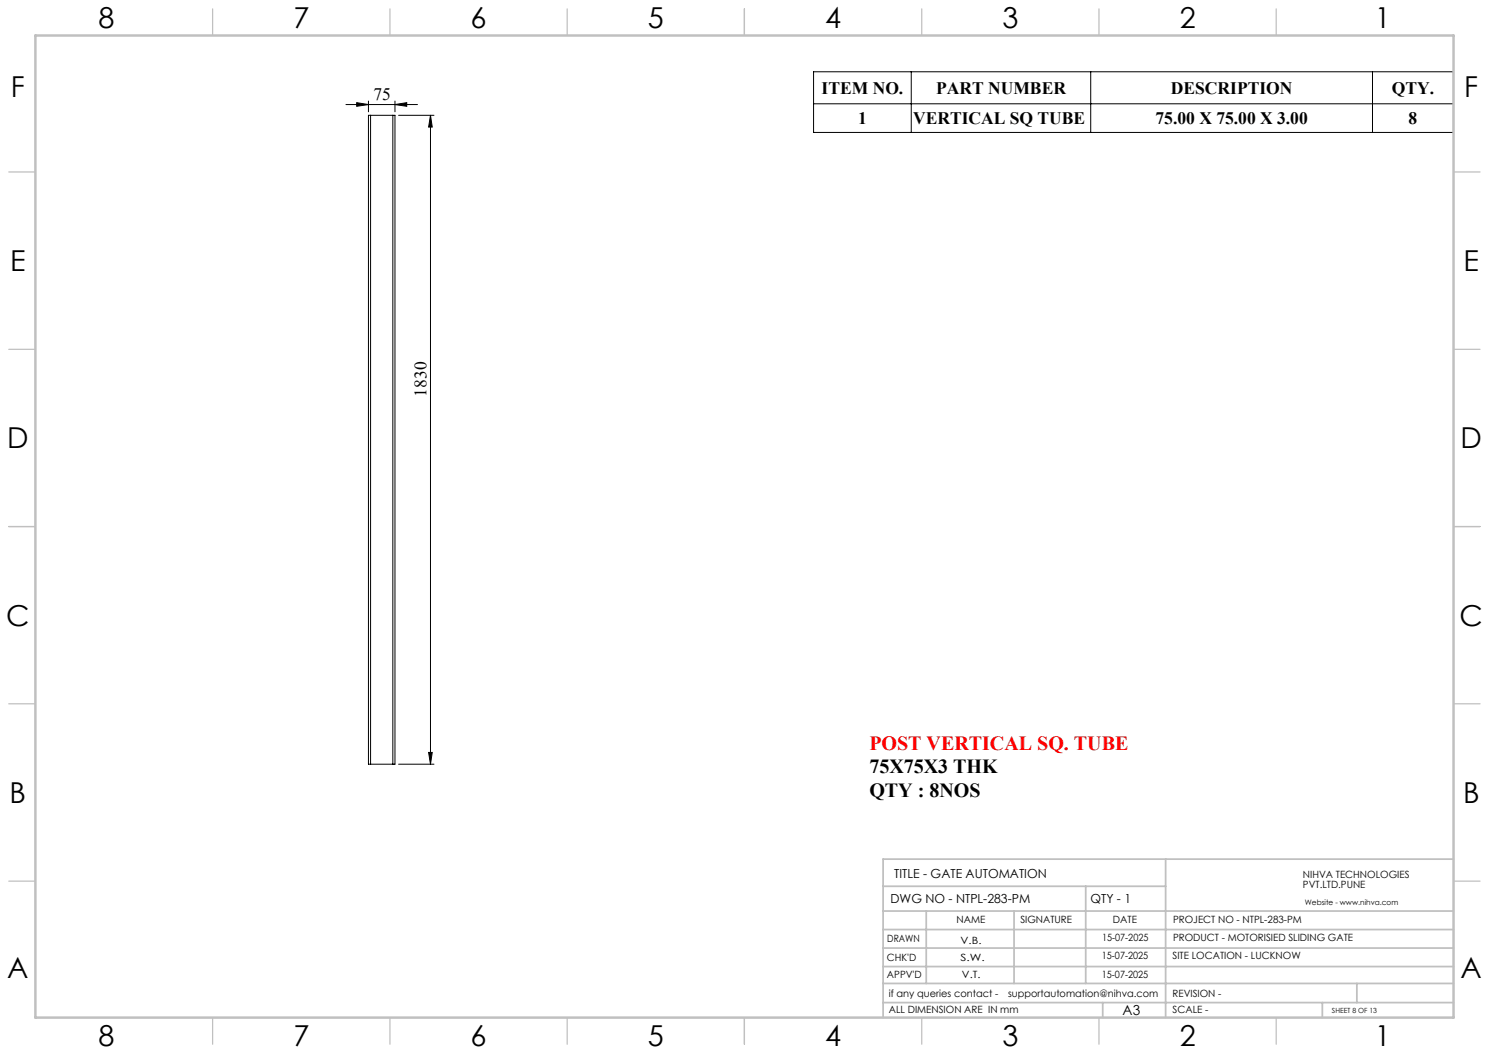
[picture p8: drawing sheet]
<svg xmlns="http://www.w3.org/2000/svg" width="420mm" height="297mm" viewBox="0 0 420 297" stroke-linecap="round" stroke-linejoin="round" font-family="sans-serif">
<defs><g id="words">
<g font-size="8.1">
<text x="27.8" y="8">8</text>
<text x="82.8" y="8">7</text>
<text x="132.8" y="8">6</text>
<text x="182.8" y="8">5</text>
<text x="232.8" y="8">4</text>
<text x="282.8" y="8">3</text>
<text x="332.8" y="8">2</text>
<text x="387.8" y="8">1</text>
<text x="3" y="27.2">F</text>
<text x="413" y="27.2">F</text>
<text x="2.8" y="76.5">E</text>
<text x="412.8" y="76.5">E</text>
<text x="2" y="126.5">D</text>
<text x="412" y="126.5">D</text>
<text x="1.7" y="176.5">C</text>
<text x="411.7" y="176.5">C</text>
<text x="2.7" y="226.5">B</text>
<text x="412.7" y="226.5">B</text>
<text x="2" y="275.7">A</text>
<text x="412" y="275.7">A</text>
<text x="27.8" y="295">8</text>
<text x="82.8" y="295">7</text>
<text x="132.8" y="295">6</text>
<text x="182.8" y="295">5</text>
<text x="232.8" y="295">4</text>
<text x="282.8" y="295">3</text>
<text x="332.8" y="295">2</text>
<text x="387.8" y="295">1</text>
</g>
<text font-size="5.6" fill="#f00" x="245.2" y="211.5">POST VERTICAL SQ. TUBE</text>
<g font-size="5.6">
<text x="245.2" y="218.1">75X75X3 THK</text>
<text x="245.2" y="224.8">QTY : 8NOS</text>
</g>
<g font-size="4.9">
<text x="105.4" y="28.3">75</text>
<text x="231.8" y="26.5">ITEM NO.</text>
<text x="264.1" y="26.5">PART NUMBER</text>
<text x="330.3" y="26.5">DESCRIPTION</text>
<text x="392.6" y="26.5">QTY.</text>
<text x="242" y="35.1">1</text>
<text x="257.6" y="35.1">VERTICAL SQ TUBE</text>
<text x="325.9" y="35.1">75.00 X 75.00 X 3.00</text>
<text x="397.3" y="35.1">8</text>
<text x="120.3" y="111.9" transform="rotate(-90 120.3 111.9)">1830</text>
</g>
<text font-size="3.9" x="316.7" y="286.4">A3</text>
<g font-size="3.5">
<text x="252.2" y="247.7">TITLE - GATE AUTOMATION</text>
<text x="251.2" y="254.8">DWG NO - NTPL-283-PM</text>
<text x="307.6" y="254.8">QTY - 1</text>
</g>
<g font-size="2.8">
<text x="367.5" y="247.7">NIHVA TECHNOLOGIES</text>
<text x="367.5" y="250.5">PVT.LTD.PUNE</text>
<text x="269.8" y="260.4">NAME</text>
<text x="287.8" y="260.4">SIGNATURE</text>
<text x="313.9" y="260.5">DATE</text>
<text x="330.9" y="260.5">PROJECT NO - NTPL-283-PM</text>
<text x="250.3" y="265.7">DRAWN</text>
<text x="270.9" y="266.1">V.B.</text>
<text x="310.9" y="265.5">15-07-2025</text>
<text x="330.9" y="265.5">PRODUCT - MOTORISIED SLIDING GATE</text>
<text x="250.2" y="271.1">CHK'D</text>
<text x="250.2" y="275.8">APPV'D</text>
<text x="270.9" y="271.1">S.W.</text>
<text x="271.3" y="275.8">V.T.</text>
<text x="310.8" y="270.6">15-07-2025</text>
<text x="310.8" y="275.8">15-07-2025</text>
<text x="330.7" y="270.6">SITE LOCATION - LUCKNOW</text>
<text x="250.7" y="281.1">if any queries contact -</text>
<text x="284.3" y="281.1">supportautomation@nihva.com</text>
<text x="330.7" y="281.1">REVISION -</text>
<text x="250.7" y="285.6">ALL DIMENSION ARE IN mm</text>
<text x="330.7" y="285.6">SCALE -</text>
</g>
<text font-size="2.1" x="368.1" y="255.1">Website - www.nihva.com</text>
<text font-size="2" x="375.7" y="285.6">SHEET 8 OF 13</text>
</g></defs>
<g fill="none" stroke="#000" stroke-width=".28">
<path d="M97.6 29.5h20.2M100.6 29l3.3 .5-3.3 .5zM103.9 28.5v3M104.5 32.5h-.6v183h.6M104.5 32.5v183M104.5 32.5h6.3M110.8 32.5h.6v183h-.6M110.8 32.5v183M111.4 29.5l3.3-.5v1zM111.4 28.5v3M112.4 32.5h10M121.4 32.5l.5 3.3h-1z"/>
<path d="M121.4 32.5v183M229.5 20.2h180.5v17.2h-180.5zM229.5 29.3h180.5M257 20.2v17.2M307.7 20.2v17.2M387.1 20.2v17.2M104.5 215.5h6.3M112.4 215.5h10M120.9 212.2h1l-.5 3.3z"/>
</g>
<g fill="none" stroke="#c0c0c0" stroke-width=".35">
<path d="M60 2.5v7.5M110 2.5v7.5M160 2.5v7.5M210 2.5v7.5M260 2.5v7.5M310 2.5v7.5M360 2.5v7.5M2.5 48.5h7.5M410 48.5h7.5M2.5 98.5h7.5M410 98.5h7.5M2.5 148.5h7.5"/>
<path d="M410 148.5h7.5M2.5 198.5h7.5M410 198.5h7.5M2.5 248.5h7.5M410 248.5h7.5M60 287v7.5M110 287v7.5M160 287v7.5M210 287v7.5M260 287v7.5M310 287v7.5M360 287v7.5"/>
</g>
<g fill="none" stroke="#c0c0c0" stroke-width=".5">
<path d="M249.1 257h160.9M249.1 250h79.7M261.3 257v20.4M286 257v20.4M306.2 250v27.4M328.8 242.3v44.7M410 242.3h-160.9v44.7M249.1 272.6h160.9M249.1 267.4h160.9M249.1 262.2h160.9M249.1 277.4h160.9M382.7 277.4v5.4"/>
<path d="M249.1 282.8h160.9M311 282.8v4.2M373 282.8v4.2"/>
</g>
<path d="M10 10h400v277h-400z" fill="none" stroke="#c0c0c0" stroke-width=".7"/>
<g fill="#000">
<path d="M100.6 29l3.3 .5-3.3 .5zM111.4 29.5l3.3-.5v1z"/>
<path d="M121.4 32.5l.5 3.3h-1zM120.9 212.2h1l-.5 3.3z"/>
</g>
<use href="#words"/>
</svg>
